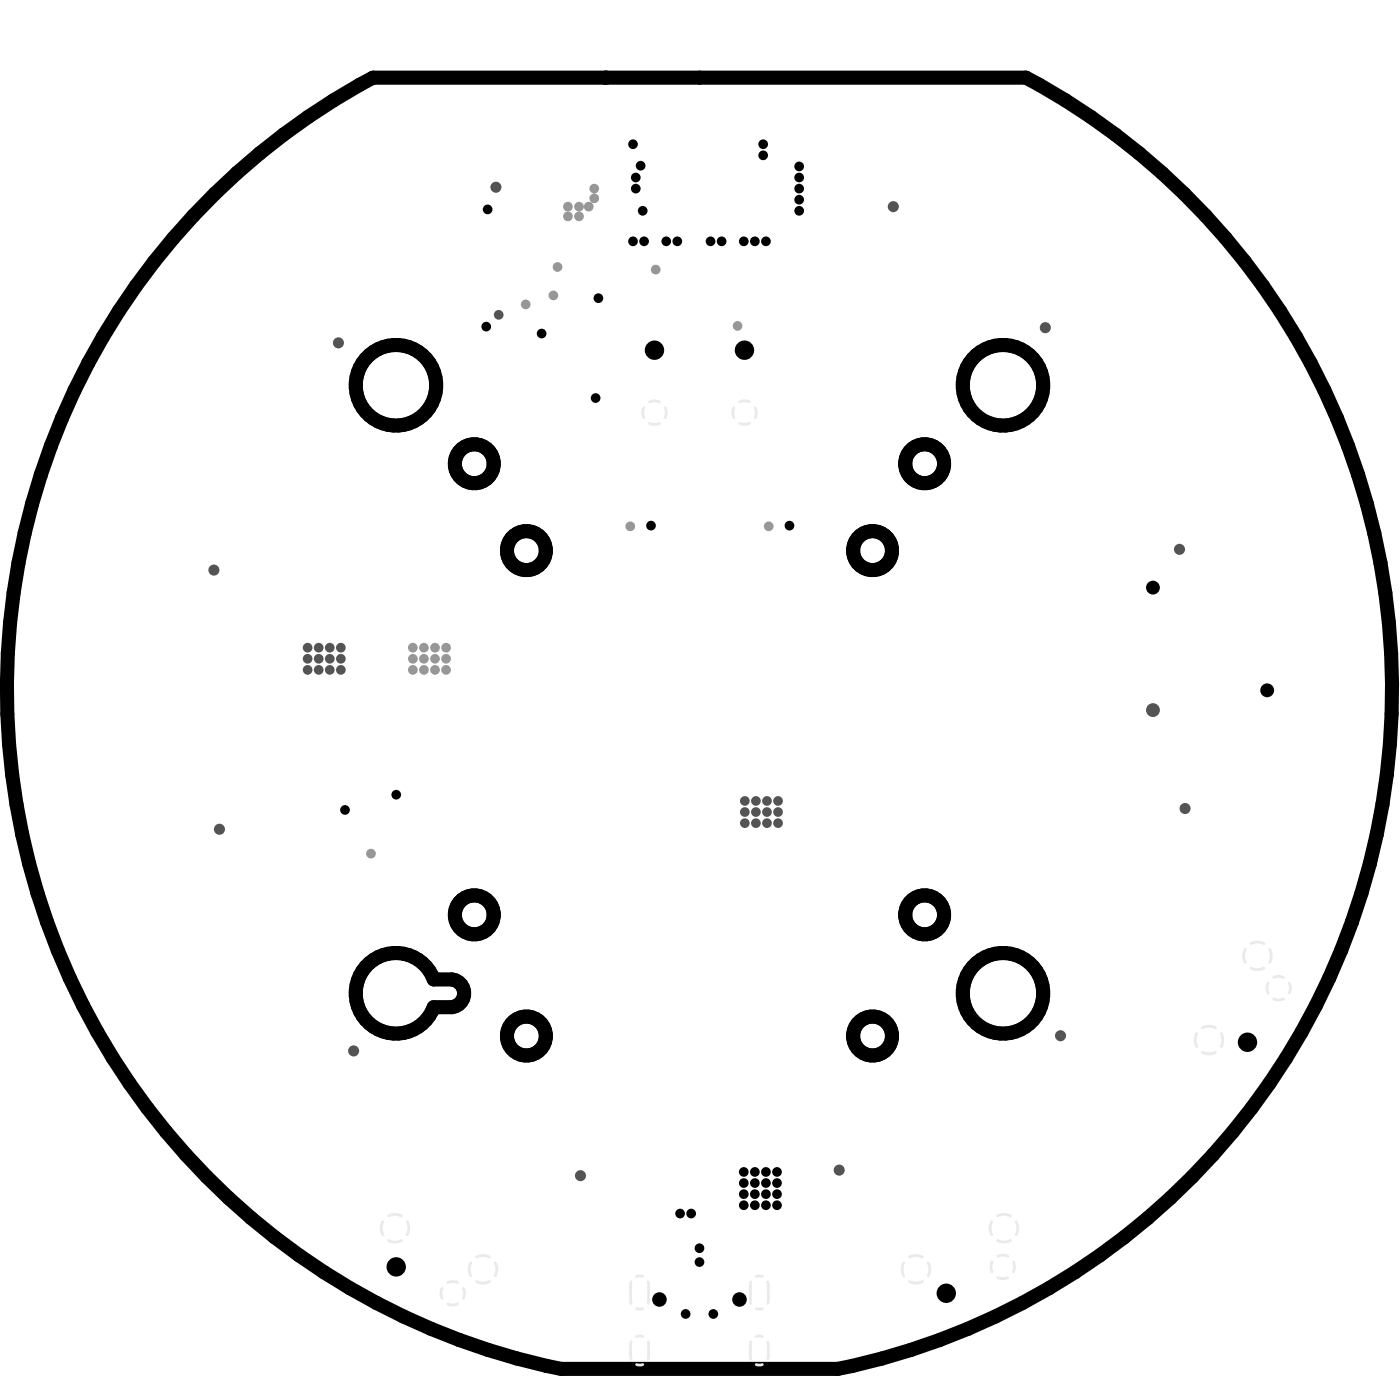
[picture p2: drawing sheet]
<svg xmlns="http://www.w3.org/2000/svg" width="337mm" height="331mm" viewBox="0 0 337 331" stroke-linecap="round" stroke-linejoin="round" font-family="sans-serif">
<g fill="none" stroke="#000" stroke-width="3.4">
<path d="M51.6 46.6a164.7 164.7 0 0 1 38.1-27.9h156.9a166.7 166.7 0 0 1 86.3 171 166.7 166.7 0 0 1-131.5 139.3h-66.5a166.7 166.7 0 0 1-83.3-282.4zM88.8 231.4a9.7 9.7 0 0 1 15.5 4h4.4a3.4 3.4 0 0 1 2.9 3.3 3.4 3.4 0 0 1-2.9 3.3h-4.4a9.7 9.7 0 0 1-14.6 4.7 9.7 9.7 0 0 1-.9-15.3z"/>
<circle cx="95.2" cy="92.6" r="9.7"/>
<circle cx="241.1" cy="92.6" r="9.7"/>
<circle cx="114" cy="111.4" r="4.7"/>
<circle cx="222.3" cy="111.4" r="4.7"/>
<circle cx="126.5" cy="132.3" r="4.7"/>
<circle cx="209.8" cy="132.3" r="4.7"/>
<circle cx="114" cy="219.8" r="4.7"/>
<circle cx="222.3" cy="219.9" r="4.7"/>
<circle cx="241.1" cy="238.7" r="9.7"/>
<circle cx="126.5" cy="249" r="4.7"/>
<circle cx="209.8" cy="249" r="4.7"/>
</g>
<circle cx="145.5" cy="18.7" r="1.69" fill="#000"/>
<g fill="#545454">
<circle cx="214.7" cy="49.7" r="1.33"/>
<circle cx="181.7" cy="197.8" r="1.17"/>
<circle cx="184.4" cy="197.8" r="1.17"/>
<circle cx="187" cy="197.8" r="1.17"/>
<circle cx="181.7" cy="195.1" r="1.17"/>
<circle cx="184.4" cy="195.1" r="1.17"/>
<circle cx="187" cy="195.1" r="1.17"/>
<circle cx="187" cy="192.5" r="1.17"/>
<circle cx="184.4" cy="192.5" r="1.17"/>
<circle cx="181.7" cy="192.5" r="1.17"/>
<circle cx="179" cy="197.8" r="1.17"/>
<circle cx="179" cy="192.5" r="1.17"/>
<circle cx="179" cy="195.1" r="1.17"/>
</g>
<g fill="#000">
<circle cx="117.2" cy="50.3" r="1.17"/>
<circle cx="162.8" cy="58" r="1.17"/>
<circle cx="143.2" cy="95.7" r="1.17"/>
<circle cx="304.6" cy="165.9" r="1.67"/>
<circle cx="178.8" cy="289.6" r="1.17"/>
<circle cx="181.5" cy="289.6" r="1.17"/>
<circle cx="184.1" cy="289.6" r="1.17"/>
<circle cx="186.8" cy="289.6" r="1.17"/>
</g>
<g fill="#545454">
<circle cx="73.9" cy="158.3" r="1.17"/>
<circle cx="73.9" cy="155.6" r="1.17"/>
<circle cx="73.9" cy="161" r="1.17"/>
<circle cx="76.6" cy="155.6" r="1.17"/>
<circle cx="79.3" cy="155.6" r="1.17"/>
<circle cx="81.9" cy="155.6" r="1.17"/>
<circle cx="81.9" cy="158.3" r="1.17"/>
<circle cx="79.3" cy="158.3" r="1.17"/>
<circle cx="76.6" cy="158.3" r="1.17"/>
<circle cx="81.9" cy="161" r="1.17"/>
<circle cx="79.3" cy="161" r="1.17"/>
<circle cx="76.6" cy="161" r="1.17"/>
</g>
<g fill="#000">
<circle cx="95.3" cy="191" r="1.17"/>
<circle cx="178.8" cy="284.3" r="1.17"/>
<circle cx="178.8" cy="287" r="1.17"/>
<circle cx="178.8" cy="281.6" r="1.17"/>
<circle cx="181.5" cy="284.3" r="1.17"/>
<circle cx="181.5" cy="287" r="1.17"/>
<circle cx="181.5" cy="281.6" r="1.17"/>
<circle cx="184.1" cy="284.3" r="1.17"/>
<circle cx="184.1" cy="287" r="1.17"/>
<circle cx="184.1" cy="281.6" r="1.17"/>
<circle cx="186.8" cy="284.3" r="1.17"/>
<circle cx="186.8" cy="287" r="1.17"/>
<circle cx="186.8" cy="281.6" r="1.17"/>
</g>
<g fill="#979797">
<circle cx="101.9" cy="161" r="1.17"/>
<circle cx="104.6" cy="161" r="1.17"/>
<circle cx="107.2" cy="161" r="1.17"/>
<circle cx="101.9" cy="158.3" r="1.17"/>
<circle cx="104.6" cy="158.3" r="1.17"/>
<circle cx="107.2" cy="158.3" r="1.17"/>
<circle cx="107.2" cy="155.6" r="1.17"/>
<circle cx="104.6" cy="155.6" r="1.17"/>
<circle cx="101.9" cy="155.6" r="1.17"/>
</g>
<circle cx="277.2" cy="170.6" r="1.67" fill="#545454"/>
<g fill="#000">
<circle cx="152.2" cy="58" r="1.17"/>
<circle cx="170.8" cy="58" r="1.17"/>
<circle cx="181.5" cy="58" r="1.17"/>
</g>
<circle cx="157.6" cy="64.8" r="1.17" fill="#979797"/>
<g fill="#000">
<circle cx="152.2" cy="34.7" r="1.17"/>
<circle cx="154" cy="39.8" r="1.17"/>
<circle cx="154.8" cy="58" r="1.17"/>
<circle cx="160.2" cy="58" r="1.17"/>
<circle cx="192.1" cy="48" r="1.17"/>
<circle cx="143.8" cy="71.7" r="1.17"/>
</g>
<circle cx="89.2" cy="205.1" r="1.17" fill="#979797"/>
<g fill="#000">
<circle cx="156.5" cy="126.3" r="1.17"/>
<circle cx="189.8" cy="126.3" r="1.17"/>
<circle cx="166.2" cy="291.6" r="1.17"/>
<circle cx="168.1" cy="300" r="1.17"/>
</g>
<g fill="#979797">
<circle cx="136.5" cy="52" r="1.17"/>
<circle cx="139.2" cy="52" r="1.17"/>
<circle cx="139.2" cy="49.7" r="1.17"/>
<circle cx="136.5" cy="49.7" r="1.17"/>
</g>
<circle cx="119.9" cy="75.7" r="1.17" fill="#545454"/>
<circle cx="277.2" cy="141.2" r="1.67" fill="#000"/>
<circle cx="51.4" cy="137" r="1.33" fill="#545454"/>
<g fill="#979797">
<circle cx="99.2" cy="161" r="1.17"/>
<circle cx="126.4" cy="73.2" r="1.17"/>
<circle cx="133" cy="71" r="1.17"/>
</g>
<g fill="#000">
<circle cx="116.9" cy="78.5" r="1.17"/>
<circle cx="130.2" cy="80.2" r="1.17"/>
</g>
<g fill="#979797">
<circle cx="99.2" cy="155.6" r="1.17"/>
<circle cx="99.2" cy="158.3" r="1.17"/>
</g>
<circle cx="192.1" cy="45.3" r="1.17" fill="#000"/>
<g fill="#979797">
<circle cx="184.8" cy="126.5" r="1.17"/>
<circle cx="151.5" cy="126.5" r="1.17"/>
</g>
<g fill="#000">
<circle cx="152.8" cy="45.3" r="1.17"/>
<circle cx="154.5" cy="50.7" r="1.17"/>
</g>
<circle cx="142.9" cy="45.3" r="1.17" fill="#979797"/>
<g fill="#000">
<circle cx="82.9" cy="194.6" r="1.17"/>
<circle cx="163.5" cy="291.6" r="1.17"/>
<circle cx="164.8" cy="315.8" r="1.17"/>
<circle cx="171.5" cy="315.8" r="1.17"/>
</g>
<circle cx="134" cy="64.2" r="1.17" fill="#979797"/>
<circle cx="119.2" cy="45" r="1.33" fill="#545454"/>
<circle cx="177.3" cy="78.3" r="1.17" fill="#979797"/>
<g fill="#545454">
<circle cx="251.3" cy="78.7" r="1.33"/>
<circle cx="283.5" cy="132" r="1.33"/>
<circle cx="284.9" cy="194.3" r="1.33"/>
<circle cx="254.9" cy="248.9" r="1.33"/>
<circle cx="201.7" cy="281.2" r="1.33"/>
<circle cx="139.5" cy="282.5" r="1.33"/>
<circle cx="85" cy="252.5" r="1.33"/>
<circle cx="52.8" cy="199.3" r="1.33"/>
<circle cx="81.4" cy="82.4" r="1.33"/>
</g>
<circle cx="168.1" cy="303.3" r="1.17" fill="#000"/>
<g fill="#979797">
<circle cx="142.9" cy="47.7" r="1.17"/>
<circle cx="141.5" cy="49.7" r="1.17"/>
</g>
<g fill="#000">
<circle cx="183.5" cy="37.3" r="1.17"/>
<circle cx="183.5" cy="34.7" r="1.17"/>
<circle cx="192.1" cy="40" r="1.17"/>
<circle cx="152.8" cy="42.7" r="1.17"/>
<circle cx="173.5" cy="58" r="1.17"/>
<circle cx="178.8" cy="58" r="1.17"/>
<circle cx="184.1" cy="58" r="1.17"/>
<circle cx="192.1" cy="42.7" r="1.17"/>
<circle cx="192.1" cy="50.7" r="1.17"/>
<circle cx="157.3" cy="84.2" r="2.33"/>
<circle cx="179" cy="84.2" r="2.33"/>
<circle cx="299.9" cy="250.5" r="2.33"/>
<circle cx="95.2" cy="304.4" r="2.33"/>
<circle cx="158.5" cy="312.3" r="1.75"/>
<circle cx="177.8" cy="312.3" r="1.75"/>
<circle cx="227.5" cy="310.8" r="2.33"/>
</g>
<g fill="none" stroke="#eaeaea" stroke-width=".67">
<path d="M154.8 98l-.3 1.4 .3 1M156.1 96.6l1-.3 1.4 .3M159.9 98l.3 1.4-.3 1M176.4 98l-.3 1.4 .3 1M177.8 96.6l.9-.3 1.5 .3M181.5 98l.3 1.4-.3 1M156.1 101.7l1 .3 1.4-.3M177.8 101.7l.9 .3 1.5-.3M299.3 228.1l-.3 1.6 .3 1.6M300.7 226.8l1.6-.4 1.6 .4M300.7 232.6l1.6 .4 1.6-.4M304.8 236.3l-.2 .9 .2 1.5"/>
<path d="M305.2 228.1l.4 1.6-.4 1.6M306.2 234.9l.9-.2 1.5 .2M309.9 236.3l.3 .9-.3 1.5M287.7 248.4l-.4 1.5 .4 1.6M289.1 247l1.5-.4 1.6 .4M289.1 252.9l1.5 .4 1.6-.4M293.6 248.4l.4 1.5-.4 1.6M306.2 240l.9 .3 1.5-.3M92 293.6l-.4 1.6 .4 1.5M93.4 292.2l1.6-.4 1.5 .4M93.4 298.1l1.6 .4 1.5-.4M97.9 293.6l.4 1.6-.4 1.5"/>
<path d="M238.4 293.6l-.4 1.6 .4 1.5M239.8 292.2l1.5-.4 1.6 .4M239.8 298.1l1.5 .4 1.6-.4M244.3 293.6l.4 1.6-.4 1.5M106.3 309.6l-.3 1.4 .3 1M107.6 308.2l1-.2 1.4 .2M107.6 313.4l1 .2 1.4-.2M111.4 309.6l.2 1.4-.2 1M113.2 303.5l-.4 1.5 .4 1.6M114.5 302.1l1.6-.4 1.6 .4M114.5 308l1.6 .4 1.6-.4M119 303.5l.4 1.5-.4 1.6"/>
<path d="M151.7 308l-.1 .8 .1 4.4M153 314.5l.8 .1 .7-.1M153 306.7l.8-.1 .7 .1M155.8 308l.1 .8-.1 4.4M180.5 308l-.1 .8 .1 4.4M181.8 314.5l.7 .1 .8-.1M181.8 306.7l.7-.1 .8 .1M184.6 308l.1 .8-.1 4.4M217.3 303.5l-.4 1.5 .4 1.6M218.6 302.1l1.6-.4 1.6 .4M218.6 308l1.6 .4 1.6-.4M223.1 303.5l.4 1.5-.4 1.6"/>
<path d="M238.5 303.2l-.3 1.5 .3 .9M239.9 301.9l.9-.3 1.4 .3M239.9 307l.9 .3 1.4-.3M243.6 303.2l.3 1.5-.3 .9M151.7 322.5l-.1 .7 .1 3.4M153 327.9l.8 .1 .7-.1M153 321.2l.8-.1 .7 .1M155.8 322.5l.1 .7-.1 3.4M180.5 322.5l-.1 .7 .1 3.4M181.8 327.9l.7 .1 .8-.1M181.8 321.2l.7-.1 .8 .1M184.6 322.5l.1 .7-.1 3.4"/>
</g>
</svg>
